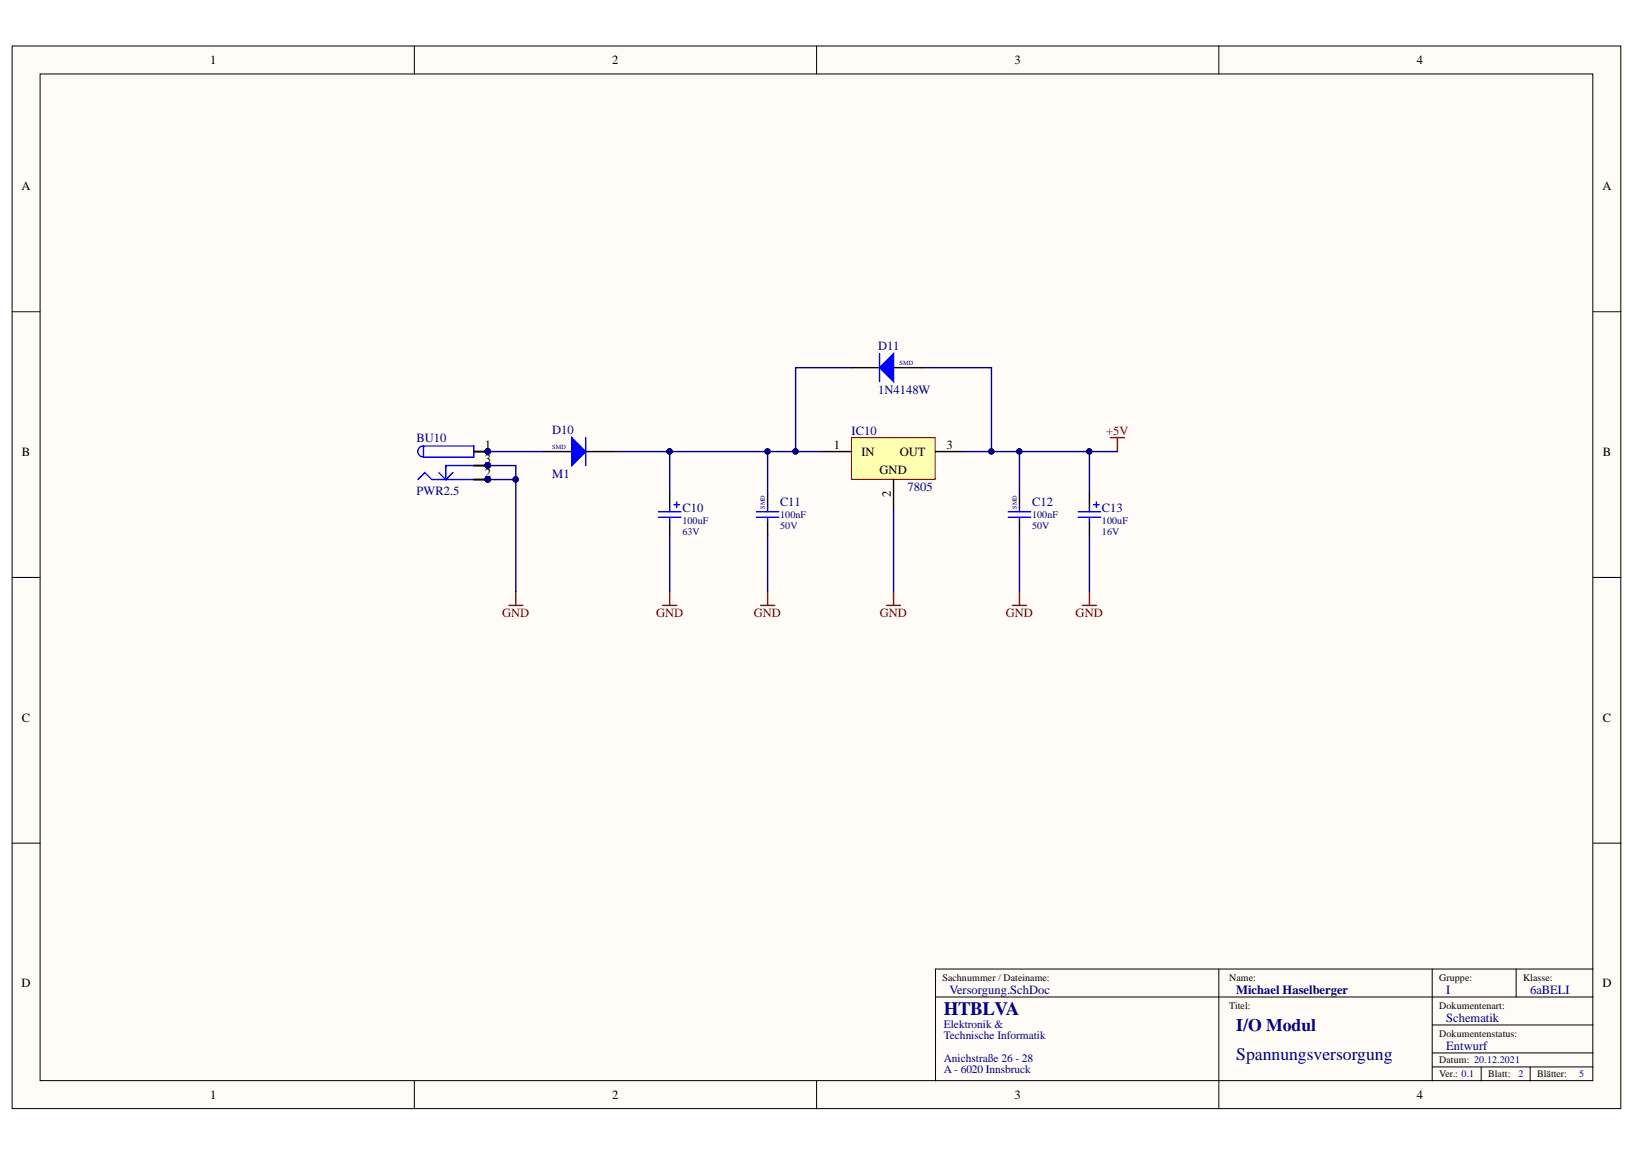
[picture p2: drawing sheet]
<svg xmlns="http://www.w3.org/2000/svg" width="297mm" height="210mm" viewBox="0 0 297 210" stroke-linecap="round" stroke-linejoin="round" font-family="sans-serif">
<defs><g id="words">
<text font-size="3.4" fill="#000080" x="171.5" y="184.4">HTBLVA</text>
<g font-size="3.2" fill="#000080">
<text x="224.6" y="187.2">I/O Modul</text>
<text x="224.6" y="192.5">Spannungsversorgung</text>
</g>
<g font-size="2.3">
<text x="38.2" y="11.7">1</text>
<text x="111.2" y="11.7">2</text>
<text x="184.3" y="11.7">3</text>
<text x="257.4" y="11.7">4</text>
<text x="3.9" y="34.5">A</text>
<text x="291.1" y="34.5">A</text>
<text x="4" y="82.8">B</text>
<text x="88.1" y="81.5">1</text>
<text x="151.5" y="81.5">1</text>
<text x="156.5" y="82.8">IN</text>
<text x="163.5" y="82.8">OUT</text>
<text x="172" y="81.5">3</text>
<text x="291.2" y="82.8">B</text>
<text x="88.1" y="86.6">2</text>
<text x="88.1" y="84">3</text>
<text x="159.8" y="86.1">GND</text>
<text x="161.8" y="90.3" transform="rotate(-90 161.8 90.3)">2</text>
<text x="4" y="131">C</text>
<text x="291.2" y="131">C</text>
<text x="3.9" y="179.2">D</text>
<text x="291.1" y="179.2">D</text>
<text x="38.2" y="199.6">1</text>
<text x="111.2" y="199.6">2</text>
<text x="184.3" y="199.6">3</text>
<text x="257.4" y="199.6">4</text>
</g>
<g font-size="2.3" fill="#000080">
<text x="159.5" y="63.5">D11</text>
<text x="159.5" y="71.6">1N4148W</text>
<text x="75.7" y="80.2">BU10</text>
<text x="100.3" y="78.7">D10</text>
<text x="154.7" y="79">IC10</text>
<text x="75.7" y="89.9">PWR2.5</text>
<text x="100.3" y="86.8">M1</text>
<text x="164.9" y="89.1">7805</text>
<text x="124" y="92.9">C10</text>
<text x="141.7" y="91.9">C11</text>
<text x="187.5" y="91.9">C12</text>
<text x="200.2" y="92.9">C13</text>
<text x="172.5" y="180.5">Versorgung.SchDoc</text>
<text x="224.6" y="180.5">Michael Haselberger</text>
<text x="262.8" y="180.5">I</text>
<text x="262.8" y="185.6">Schematik</text>
<text x="278" y="180.5">6aBELI</text>
<text x="262.8" y="190.7">Entwurf</text>
</g>
<g font-size="2.3" fill="#800000">
<text x="201" y="79">+5V</text>
<text x="91.2" y="112">GND</text>
<text x="119.2" y="112">GND</text>
<text x="137" y="112">GND</text>
<text x="159.8" y="112">GND</text>
<text x="182.7" y="112">GND</text>
<text x="195.4" y="112">GND</text>
</g>
<g font-size="2.1" fill="#000080">
<text x="171.5" y="186.6">Elektronik &amp;</text>
<text x="171.5" y="188.7">Technische Informatik</text>
<text x="171.5" y="192.8">Anichstraße 26 - 28</text>
<text x="171.5" y="194.8">A - 6020 Innsbruck</text>
</g>
<g font-size="1.8" fill="#000080">
<text x="124" y="95.1">100uF</text>
<text x="141.7" y="94.1">100nF</text>
<text x="187.5" y="94.1">100nF</text>
<text x="200.2" y="95.1">100uF</text>
<text x="124" y="97.1">63V</text>
<text x="141.7" y="96.1">50V</text>
<text x="187.5" y="96.1">50V</text>
<text x="200.2" y="97.1">16V</text>
<text x="275.9" y="195.6">2</text>
<text x="286.9" y="195.6">5</text>
</g>
<g font-size="1.8">
<text x="171.2" y="178.1">Sachnummer / Dateiname:</text>
<text x="223.3" y="178.1">Name:</text>
<text x="261.5" y="178.1">Gruppe:</text>
<text x="276.7" y="178.1">Klasse:</text>
<text x="223.3" y="183.2">Titel:</text>
<text x="261.5" y="183.2">Dokumentenart:</text>
<text x="261.5" y="188.2">Dokumentenstatus:</text>
<text x="261.5" y="193.1">Datum: 20.12.2021</text>
<text x="261.5" y="195.6">Ver.: 0.1</text>
<text x="270.4" y="195.6">Blatt:</text>
<text x="279.2" y="195.6">Blätter:</text>
</g>
<g font-size="1.1" fill="#000080">
<text x="163.4" y="66.3">SMD</text>
<text x="100.3" y="81.5">SMD</text>
<text x="138.9" y="92.4" transform="rotate(-90 138.9 92.4)">SMD</text>
<text x="184.7" y="92.4" transform="rotate(-90 184.7 92.4)">SMD</text>
</g>
</g></defs>
<g fill="#fffcf8" stroke="#000" stroke-width=".18">
<path d="M2.2 8.4h292.3v192.9h-292.3z"/>
<path d="M7.3 13.4h282.1v182.8h-282.1z"/>
</g>
<g fill="none" stroke="#000" stroke-width=".18">
<path d="M75.3 8.4v5M148.4 8.4v5M221.4 8.4v5M2.2 56.6h5.1M289.4 56.6h5.1M2.2 104.8h5.1M289.4 104.8h5.1M2.2 153.1h5.1M289.4 153.1h5.1M221.4 176v25.3M260.2 176v20.3M275.4 176v5"/>
<path d="M289.4 176h-119.4v20.3M75.3 196.3v5M148.4 196.3v5M170 181h119.4M260.2 186.1h29.2M260.2 193.7h29.2M260.2 191.2h29.2M269.1 193.7v2.6M278 193.7v2.6"/>
</g>
<path d="M201.7 79.5h2.6M203 79.5v2.5M92.4 109.9h2.6M93.7 107.4v2.5M120.4 109.9h2.5M121.7 107.4v2.5M196.6 109.9h2.6M197.9 107.4v2.5" fill="none" stroke="#800000" stroke-width=".25"/>
<path d="M86.1 82h2.5M86.1 87.1h2.5M86.1 84.5h2.5M121.7 89.6v2.6M121.7 94.7v2.5M197.9 89.6v2.6M197.9 94.7v2.5" fill="none" stroke="#000" stroke-width=".25"/>
<g fill="none" stroke="#00f" stroke-width=".25">
<path d="M75.9 87.1l1.3-1.3 1.3 1.3h7.6M76.9 81a.99 .99 0 0 0-1 1 .99 .99 0 0 0 1 1M76.9 81h9.2v2h-9.2zM82.3 85.8l-1.3 1.3M86.1 84.5h-5.1v2.6l-1.3-1.3M119.6 93.9h4.1M119.6 92.9h4.1M121.7 92.2v.7M121.7 93.9v.8M122.4 91.6h1M122.9 91.1v1.1M195.9 93.9h4.1"/>
<path d="M195.9 92.9h4.1M197.9 92.2v.7M197.9 93.9v.8M198.7 91.6h1M199.2 91.1v1.1"/>
</g>
<g fill="#000080" stroke="#000080" stroke-width=".18">
<circle cx="88.6" cy="82" r=".48"/>
<circle cx="88.6" cy="87" r=".48"/>
<circle cx="88.6" cy="84.5" r=".48"/>
</g>
<path d="M154.7 79.5h15.2v7.5h-15.2z" fill="#ffffb0" stroke="#800000" stroke-width=".18"/>
<path d="M98.8 82h5.1M106.4 82h5.1M139.5 89.6v2.6M139.5 94.7v2.5M149.6 82h5.1M162.3 87.1v5.1M170 82h5M185.2 89.6v2.6M185.2 94.7v2.5" fill="none" stroke="#000" stroke-width=".25"/>
<path d="M138.2 109.9h2.5M139.5 107.4v2.5M161.1 109.9h2.5M162.3 107.4v2.5M183.9 109.9h2.6M185.2 107.4v2.5" fill="none" stroke="#800000" stroke-width=".25"/>
<path d="M137.4 92.9h4.1M137.4 93.9h4.1M139.5 92.2v.7M139.5 93.9v.8M183.2 92.9h4M183.2 93.9h4M185.2 92.2v.7M185.2 93.9v.8" fill="none" stroke="#00f" stroke-width=".25"/>
<g fill="none" stroke="#000080" stroke-width=".25">
<path d="M154.7 66.8h-10.2v15.2M167.4 66.8h12.7v15.2M88.6 87.1h5.1v20.3M88.6 84.5h5.1v2.6M88.6 82h10.2M111.5 82h10.2M121.7 82h27.9M121.7 82v7.6M121.7 97.2v10.2M139.5 82v7.6M139.5 97.2v10.2M162.3 92.2v15.2"/>
<path d="M175 82h28M185.2 82v7.6M185.2 97.2v10.2M197.9 82v7.6M197.9 97.2v10.2"/>
</g>
<g fill="#000080" stroke="#000080" stroke-width=".18">
<circle cx="121.6" cy="82" r=".48"/>
<circle cx="180.1" cy="82" r=".48"/>
<circle cx="185.2" cy="82" r=".48"/>
<circle cx="197.9" cy="82" r=".48"/>
<circle cx="144.5" cy="82" r=".48"/>
<circle cx="139.4" cy="82" r=".48"/>
<circle cx="88.6" cy="82" r=".48"/>
<circle cx="88.6" cy="87" r=".48"/>
<circle cx="93.7" cy="87" r=".48"/>
<circle cx="88.6" cy="84.5" r=".48"/>
</g>
<path d="M103.9 79.5l2.5 2.5-2.5 2.5z" fill="#00f"/>
<path d="M103.9 79.5l2.5 2.5-2.5 2.5zM106.4 79.5v5" fill="none" stroke="#00f" stroke-width=".25"/>
<path d="M154.7 66.8h5.1M162.3 66.8h5.1" fill="none" stroke="#000" stroke-width=".25"/>
<path d="M159.8 66.8l2.5-2.6v5.1z" fill="#00f"/>
<path d="M159.8 66.8l2.5-2.6v5.1zM159.8 64.2v5.1" fill="none" stroke="#00f" stroke-width=".25"/>
<use href="#words"/>
</svg>
